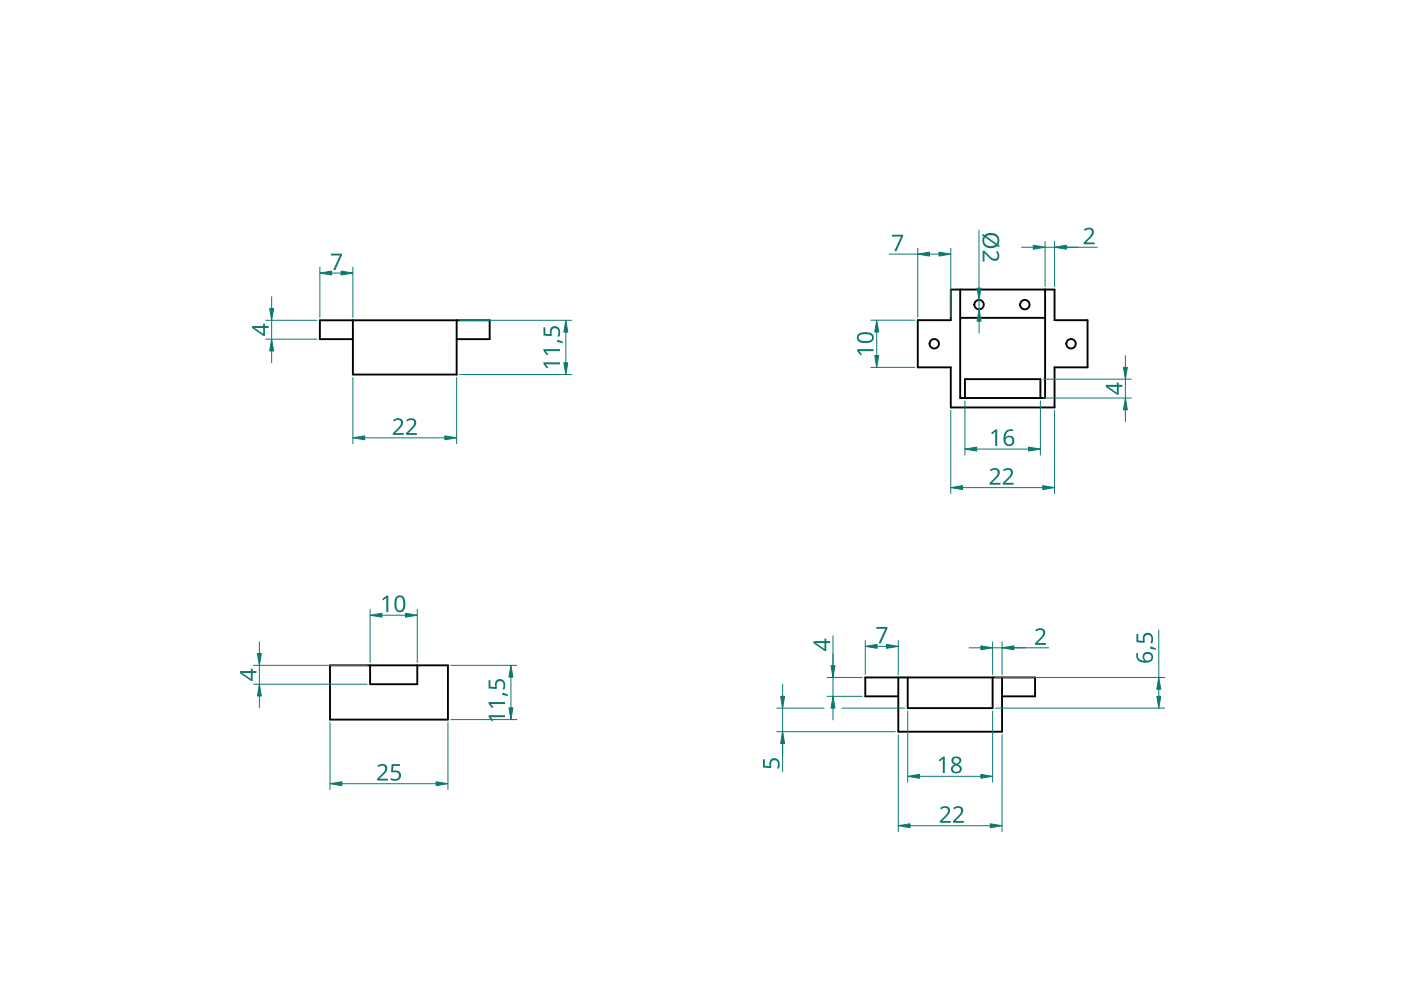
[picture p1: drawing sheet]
<svg xmlns="http://www.w3.org/2000/svg" width="297mm" height="210mm" viewBox="0 0 297 210" stroke-linecap="round" stroke-linejoin="round" font-family="sans-serif">
<g fill="none" stroke="#000" stroke-width=".4">
<path d="M74.8 71.9h-7v-4h36v4h-7M74.8 67.9v11.5h22v-11.5M194.6 67.9h7v-6.5h22v6.5h7v10h-7v8.5h-22v-8.5h-7zM203.6 67.4h18M203.6 61.4v23h18v-23M204.6 84.4v-4h16v4M70 141.1h25v11.5h-25zM78.5 141.1v4h10v-4M190.5 147.6h-7v-4h36v4h-7M190.5 143.6v11.5h22v-11.5M192.5 143.6v6.5h18v-6.5"/>
<circle cx="198.1" cy="72.9" r="1"/>
<circle cx="207.6" cy="64.6" r="1"/>
<circle cx="217.3" cy="64.6" r="1"/>
<circle cx="227.1" cy="72.9" r="1"/>
</g>
<path d="M74.8 80v14.1M77.3 92.8h17M96.8 80v14.1" fill="none" stroke="#0c786f" stroke-width=".21"/>
<g fill="#0c786f" stroke="#0c786f" stroke-width=".21">
<path d="M74.8 92.8l2.5-.4v.8z"/>
<path d="M94.3 92.4l2.5 .4-2.5 .4z"/>
</g>
<g fill="#0c786f">
<path d="M83.3 89.1a1.16 1.16 0 0 1 1.4-.4 1.16 1.16 0 0 1 .7 1.1l-.3 .7-1.3 1.3h1.8v.4h-2.3v-.4l1.1-1.1a.98 .98 0 0 0 .3-1.6h-.5l-.6 .3z"/>
<path d="M86.1 89.1a1.16 1.16 0 0 1 1.4-.4 1.16 1.16 0 0 1 .7 1.1l-.3 .7-1.3 1.3h1.8v.4h-2.3v-.4l1.1-1.1a.98 .98 0 0 0 .2-1.6h-.4l-.6 .3z"/>
</g>
<path d="M67.8 56.6v10.7M70.3 57.9h2M74.8 56.6v10.7" fill="none" stroke="#0c786f" stroke-width=".21"/>
<g fill="#0c786f" stroke="#0c786f" stroke-width=".21">
<path d="M67.8 57.9l2.5-.4v.8z"/>
<path d="M72.3 57.5l2.5 .4-2.5 .4z"/>
</g>
<path d="M70.2 53.8h2.3v.3l-1.4 3.2h-.5l1.5-3.1h-1.9z" fill="#0c786f"/>
<path d="M56.3 67.9h10.9M56.3 71.9h10.9M57.6 62.9v2.5M57.6 67.9v4M57.6 74.4v2.5" fill="none" stroke="#0c786f" stroke-width=".21"/>
<g fill="#0c786f" stroke="#0c786f" stroke-width=".21">
<path d="M57.2 65.4h.8l-.4 2.5z"/>
<path d="M57.6 71.9l.4 2.5h-.8z"/>
</g>
<path d="M53.5 69.1h2.3v-.5h.4v.5h.8v.4h-.8v1.7h-.4l-2.3-1.6zM53.9 69.5l1.9 1.3v-1.3z" fill="#0c786f"/>
<path d="M97.4 67.9h23.8M97.4 79.4h23.8M120 70.4v6.5" fill="none" stroke="#0c786f" stroke-width=".21"/>
<g fill="#0c786f" stroke="#0c786f" stroke-width=".21">
<path d="M120 67.9l.4 2.5h-.8z"/>
<path d="M119.6 76.9h.8l-.4 2.5z"/>
</g>
<g fill="#0c786f">
<path d="M115.2 76.8h3.5v.4h-3l.5 .7-.2 .2-.8-.9z"/>
<path d="M115.2 74h3.5v.5l-3-.1 .5 .7-.2 .2-.8-.9z"/>
<path d="M118.1 72.1l1.2 .4v.3l-1.2-.3z"/>
<path d="M115.2 69.4h.4v1.4l1 .1a1.17 1.17 0 0 1 1-1.8 1.17 1.17 0 0 1 1.2 1.6l-.2 .7h-.4a1.03 1.03 0 0 0-.6-1.8 .93 .93 0 0 0-.6 1.5l-.1 .2-1.7-.2z"/>
</g>
<path d="M201.6 87v17.6M223.6 87v17.6M204.1 103.4h17" fill="none" stroke="#0c786f" stroke-width=".21"/>
<g fill="#0c786f" stroke="#0c786f" stroke-width=".21">
<path d="M201.6 103.4l2.5-.4v.8z"/>
<path d="M221.1 103l2.5 .4-2.5 .4z"/>
</g>
<g fill="#0c786f">
<path d="M209.9 99.6a1.16 1.16 0 0 1 1.3-.4 1.16 1.16 0 0 1 .8 1.2l-.4 .6-1.2 1.4h1.7v.4h-2.3v-.4l1.1-1.1a.98 .98 0 0 0 .3-1.7h-.5l-.6 .3z"/>
<path d="M212.6 99.6a1.16 1.16 0 0 1 1.4-.4 1.16 1.16 0 0 1 .7 1.2l-.3 .6-1.3 1.4h1.8v.4h-2.3v-.4l1.1-1.1a.98 .98 0 0 0 .3-1.7h-.5l-.6 .3z"/>
</g>
<path d="M184.6 67.9h9.4M184.6 77.9h9.4M185.9 70.4v5" fill="none" stroke="#0c786f" stroke-width=".21"/>
<g fill="#0c786f" stroke="#0c786f" stroke-width=".21">
<path d="M185.9 67.9l.4 2.5h-.8z"/>
<path d="M185.5 75.4h.8l-.4 2.5z"/>
</g>
<g fill="#0c786f">
<path d="M181.7 74h3.5v.5l-3-.1 .5 .7-.2 .2-.8-.9z"/>
<path d="M181.9 70.9a2.6 2.6 0 0 1 3.2 .2 1.22 1.22 0 0 1-.2 1.3 1.22 1.22 0 0 1-1.2 .3 1.53 1.53 0 0 1-2-1zM182.2 71.1a.75 .75 0 0 0 0 1 .75 .75 0 0 0 .9 .2h1a.69 .69 0 0 0 .8-.7 .69 .69 0 0 0-.8-.7h-1.3z"/>
</g>
<path d="M188.5 53.9h6.1M194.6 52.6v14.7M197.1 53.9h2M201.6 52.6v14.7" fill="none" stroke="#0c786f" stroke-width=".21"/>
<g fill="#0c786f" stroke="#0c786f" stroke-width=".21">
<path d="M194.6 53.9l2.5-.4v.8z"/>
<path d="M199.1 53.5l2.5 .4-2.5 .4z"/>
</g>
<path d="M189.1 49.8h2.4v.3l-1.4 3.2h-.5l1.4-3.1h-1.9z" fill="#0c786f"/>
<path d="M207.6 48.8v12.3M207.6 68.1v2.5" fill="none" stroke="#0c786f" stroke-width=".21"/>
<g fill="#0c786f">
<path d="M208.3 53.2h.4l1.1 1.1a.98 .98 0 0 0 1.7 .2v-.5l-.3-.6 .3-.2a1.16 1.16 0 0 1 .4 1.3 1.16 1.16 0 0 1-1.2 .8l-.6-.3-1.4-1.3v1.8h-.4z"/>
<path d="M208.4 49.6l.3 .2a1.84 1.84 0 0 1 2.1-.3 1.84 1.84 0 0 1 1.1 1.8l-.2 .6 .3 .2-.2 .3-.4-.2a1.81 1.81 0 0 1-2.2 .3 1.81 1.81 0 0 1-.8-2.2l.1-.2-.3-.2zM208.9 50.3a1.23 1.23 0 0 0 .1 1.5 1.23 1.23 0 0 0 1.4 .3l.7-.2zM209.1 50.1l2.2 1.6a1.23 1.23 0 0 0-.1-1.5 1.23 1.23 0 0 0-1.4-.3z"/>
</g>
<path d="M207.6 63.6v2M204.6 85v11.5M207.1 95.2h11M220.6 85v11.5" fill="none" stroke="#0c786f" stroke-width=".21"/>
<g fill="#0c786f" stroke="#0c786f" stroke-width=".21">
<path d="M207.6 65.6l.4 2.5h-.8z"/>
<path d="M207.2 61.1h.8l-.4 2.5z"/>
<path d="M204.6 95.2l2.5-.4v.8z"/>
<path d="M218.1 94.8l2.5 .4-2.5 .4z"/>
</g>
<g fill="#0c786f">
<path d="M210.1 91.8l1-.7h.3v3.4h-.4v-3l-.6 .6z"/>
<path d="M213.3 91.4l.5-.3 .6-.1 .4 .1v.3a1.18 1.18 0 0 0-1.6 1.4 1.08 1.08 0 0 1 1.6-.1 1.08 1.08 0 0 1 0 1.6 1.22 1.22 0 0 1-1.5 .1 1.22 1.22 0 0 1-.5-1.3l.1-.9zM213.2 93.5a.76 .76 0 0 0 1.5 0 .76 .76 0 0 0-1.5 0z"/>
</g>
<path d="M238.6 75.4v2.5M221.2 80.4h18.7M221.2 84.4h18.7M238.6 80.4v4M238.6 86.9v2.5" fill="none" stroke="#0c786f" stroke-width=".21"/>
<g fill="#0c786f" stroke="#0c786f" stroke-width=".21">
<path d="M238.2 77.9h.8l-.4 2.5z"/>
<path d="M238.6 84.4l.4 2.5h-.8z"/>
</g>
<path d="M234.5 81.6h2.3v-.5h.4v.5h.8v.4h-.8v1.7h-.4l-2.3-1.7zM234.9 82l1.9 1.3v-1.3z" fill="#0c786f"/>
<path d="M216.6 52.4h2.5M221.6 51.2v9.6M221.6 52.4h11.1M223.6 51.2v9.6" fill="none" stroke="#0c786f" stroke-width=".21"/>
<g fill="#0c786f" stroke="#0c786f" stroke-width=".21">
<path d="M219.1 52l2.5 .4-2.5 .4z"/>
<path d="M223.6 52.4l2.5-.4v.8z"/>
</g>
<path d="M229.8 48.7a1.16 1.16 0 0 1 1.3-.5 1.16 1.16 0 0 1 .8 1.2l-.3 .7-1.3 1.3h1.8v.4h-2.3v-.4l1.1-1.1a.98 .98 0 0 0 .2-1.6l-.4-.1-.7 .4z" fill="#0c786f"/>
<path d="M95.6 152.6h14M95.6 141.1h14M108.3 143.6v6.5" fill="none" stroke="#0c786f" stroke-width=".21"/>
<g fill="#0c786f" stroke="#0c786f" stroke-width=".21">
<path d="M107.9 150.1h.8l-.4 2.5z"/>
<path d="M108.3 141.1l.4 2.5h-.8z"/>
</g>
<g fill="#0c786f">
<path d="M103.6 151.6h3.5v.5l-3.1-.1 .6 .7-.3 .2-.7-.9z"/>
<path d="M103.6 148.9h3.5v.4h-3.1l.6 .6-.3 .3-.7-1z"/>
<path d="M106.5 146.9l1.2 .4v.3l-1.2-.3z"/>
<path d="M103.6 144.2h.4v1.4l1 .1a1.17 1.17 0 0 1 .9-1.7 1.17 1.17 0 0 1 1.2 1.5l-.2 .7h-.4a1.03 1.03 0 0 0 .3-1.1 1.03 1.03 0 0 0-.8-.7 .93 .93 0 0 0-.6 1.5l-.2 .2-1.6-.1z"/>
</g>
<path d="M70 153.2v14.2M95 153.2v14.2M72.5 166.2h20" fill="none" stroke="#0c786f" stroke-width=".21"/>
<g fill="#0c786f" stroke="#0c786f" stroke-width=".21">
<path d="M70 166.2l2.5-.4v.8z"/>
<path d="M92.5 165.8l2.5 .4-2.5 .4z"/>
</g>
<g fill="#0c786f">
<path d="M80 162.4a1.16 1.16 0 0 1 1.3-.5 1.16 1.16 0 0 1 .8 1.2l-.3 .7-1.3 1.3h1.8v.4h-2.3v-.4l1.1-1.1a.98 .98 0 0 0 .2-1.6l-.4-.1-.7 .4z"/>
<path d="M83 162h1.8v.4h-1.4l-.1 1a1.17 1.17 0 0 1 1.7 1 1.17 1.17 0 0 1-1.5 1.1l-.7-.1v-.5a1.03 1.03 0 0 0 1.1 .3 1.03 1.03 0 0 0 .7-.8 .93 .93 0 0 0-1.5-.6l-.2-.1z"/>
</g>
<path d="M55 136.1v2.5M53.7 141.1h24.1M53.7 145.1h24.1M55 141.1v4M55 147.6v2.5" fill="none" stroke="#0c786f" stroke-width=".21"/>
<g fill="#0c786f" stroke="#0c786f" stroke-width=".21">
<path d="M54.6 138.6h.8l-.4 2.5z"/>
<path d="M55 145.1l.4 2.5h-.8z"/>
</g>
<path d="M50.9 142.3h2.3v-.5h.4v.5h.8v.4h-.8v1.7h-.4l-2.3-1.7zM51.3 142.7l1.9 1.2v-1.2z" fill="#0c786f"/>
<path d="M78.5 129.2v11.2M81 130.4h5M88.5 129.2v11.2" fill="none" stroke="#0c786f" stroke-width=".21"/>
<g fill="#0c786f" stroke="#0c786f" stroke-width=".21">
<path d="M78.5 130.4l2.5-.4v.9z"/>
<path d="M86 130l2.5 .4-2.5 .5z"/>
</g>
<g fill="#0c786f">
<path d="M81 127l1-.7h.3v3.5h-.4v-3.1l-.6 .6z"/>
<path d="M84.1 126.5a1.16 1.16 0 0 1 1.3-.1 1.16 1.16 0 0 1 .5 1.2 1.69 1.69 0 0 1-1 2.2 1.27 1.27 0 0 1-1.3-1.6l.1-1.1zM84.3 126.8a2.16 2.16 0 0 0 .3 2.6 .82 .82 0 0 0 .9-1 1.35 1.35 0 0 0-.7-1.8z"/>
</g>
<path d="M190.5 155.8v20.5M212.5 155.8v20.5M193 175.1h17" fill="none" stroke="#0c786f" stroke-width=".21"/>
<g fill="#0c786f" stroke="#0c786f" stroke-width=".21">
<path d="M190.5 175.1l2.5-.4v.8z"/>
<path d="M210 174.7l2.5 .4-2.5 .4z"/>
</g>
<g fill="#0c786f">
<path d="M199.3 171.3a1.16 1.16 0 0 1 1.3-.4 1.16 1.16 0 0 1 .8 1.2l-.3 .6-1.3 1.4h1.8v.3h-2.3v-.3l1.1-1.1a.98 .98 0 0 0 .2-1.7h-.4l-.7 .3z"/>
<path d="M202.1 171.3a1.16 1.16 0 0 1 1.3-.4 1.16 1.16 0 0 1 .8 1.2l-.3 .6-1.3 1.4h1.8v.3h-2.3v-.3l1.1-1.1a.98 .98 0 0 0 .2-1.7h-.4l-.7 .3z"/>
</g>
<path d="M176.6 134.8v12.8M175.4 143.6h7.4M175.4 147.6h7.4M176.6 150.1v2.5" fill="none" stroke="#0c786f" stroke-width=".21"/>
<g fill="#0c786f" stroke="#0c786f" stroke-width=".21">
<path d="M176.2 141.1h.8l-.4 2.5z"/>
<path d="M176.6 147.6l.4 2.5h-.8z"/>
</g>
<path d="M172.5 135.9h2.3v-.5h.4v.5h.8v.4h-.8v1.7h-.4l-2.3-1.6zM172.9 136.3l1.9 1.3v-1.3z" fill="#0c786f"/>
<path d="M183.5 135.8v7.2M186 137h2M190.5 135.8v7.2" fill="none" stroke="#0c786f" stroke-width=".21"/>
<g fill="#0c786f" stroke="#0c786f" stroke-width=".21">
<path d="M183.5 137l2.5-.4v.9z"/>
<path d="M188 136.6l2.5 .4-2.5 .5z"/>
</g>
<path d="M185.8 132.9h2.3v.4l-1.4 3.1h-.4l1.4-3.1h-1.9z" fill="#0c786f"/>
<path d="M245.7 133.6v10M211.1 143.6h35.8M211.1 150.1h35.8M245.7 146.1v1.5" fill="none" stroke="#0c786f" stroke-width=".21"/>
<g fill="#0c786f" stroke="#0c786f" stroke-width=".21">
<path d="M245.7 143.6l.4 2.5h-.8z"/>
<path d="M245.3 147.6h.8l-.4 2.5z"/>
</g>
<g fill="#0c786f">
<path d="M243.9 137.1l1.2 .4v.3l-1.2-.3z"/>
<path d="M240.9 134.4h.4v1.4l1 .1a1.17 1.17 0 0 1 1-1.7 1.17 1.17 0 0 1 1.2 1.5l-.2 .7h-.4a1.03 1.03 0 0 0 .3-1.1 1.03 1.03 0 0 0-.8-.7 .93 .93 0 0 0-.7 1.5l-.1 .2-1.7-.1z"/>
<path d="M240.9 138.5h.4a1.18 1.18 0 0 0 1.4 1.6 1.08 1.08 0 0 1-.1-1.7 1.08 1.08 0 0 1 1.6 .1 1.22 1.22 0 0 1 .1 1.5 1.22 1.22 0 0 1-1.4 .5 1.63 1.63 0 0 1-2-2zM242.6 139.4a.76 .76 0 0 0 1.5 0 .76 .76 0 0 0-1.5 0z"/>
</g>
<path d="M205.5 137.4h2.5M210.5 136.1v6.9M210.5 137.4h11.9M212.5 136.1v6.9" fill="none" stroke="#0c786f" stroke-width=".21"/>
<g fill="#0c786f" stroke="#0c786f" stroke-width=".21">
<path d="M208 136.9l2.5 .5-2.5 .4z"/>
<path d="M212.5 137.4l2.5-.5v.9z"/>
</g>
<path d="M219.5 133.6a1.16 1.16 0 0 1 1.3-.4 1.16 1.16 0 0 1 .8 1.1l-.3 .7-1.3 1.3h1.8v.4h-2.4v-.3l1.1-1.1a.98 .98 0 0 0 .3-1.7h-.5l-.6 .3z" fill="#0c786f"/>
<path d="M164.7 150.1h10M164.7 155.1h25.1M165.9 145.1v2.5M165.9 150.1v13.5M178.5 150.1h13.3" fill="none" stroke="#0c786f" stroke-width=".21"/>
<g fill="#0c786f" stroke="#0c786f" stroke-width=".21">
<path d="M165.5 147.6h.8l-.4 2.5z"/>
<path d="M165.9 155.1l.4 2.5h-.8z"/>
</g>
<path d="M161.8 161h.4v1.4h1a1.17 1.17 0 0 1 .9-1.7 1.17 1.17 0 0 1 1.2 1.6l-.2 .6h-.4a1.03 1.03 0 0 0 .3-1 1.03 1.03 0 0 0-.8-.7 .93 .93 0 0 0-.6 1.4l-.2 .3-1.6-.2z" fill="#0c786f"/>
<path d="M192.5 150.8v15M210.5 150.8v15M195 164.6h13" fill="none" stroke="#0c786f" stroke-width=".21"/>
<g fill="#0c786f" stroke="#0c786f" stroke-width=".21">
<path d="M208 164.2l2.5 .4-2.5 .4z"/>
<path d="M192.5 164.6l2.5-.4v.8z"/>
</g>
<g fill="#0c786f">
<path d="M199 161.2l1-.8h.3v3.5h-.4v-3l-.7 .6z"/>
<path d="M201.9 160.7a1.03 1.03 0 0 1 1.3-.3 1.03 1.03 0 0 1 .5 1.2l-.6 .5a1 1 0 0 1 .8 1.3 1 1 0 0 1-1.4 .6 .94 .94 0 0 1-.9-.9 .94 .94 0 0 1 .7-1 .92 .92 0 0 1-.4-1.4zM202 163a.7 .7 0 0 0 1.4 0 .7 .7 0 0 0-1.4 0zM202.2 161.3a.58 .58 0 0 0 1.1 0 .58 .58 0 0 0-1.1 0z"/>
</g>
</svg>
